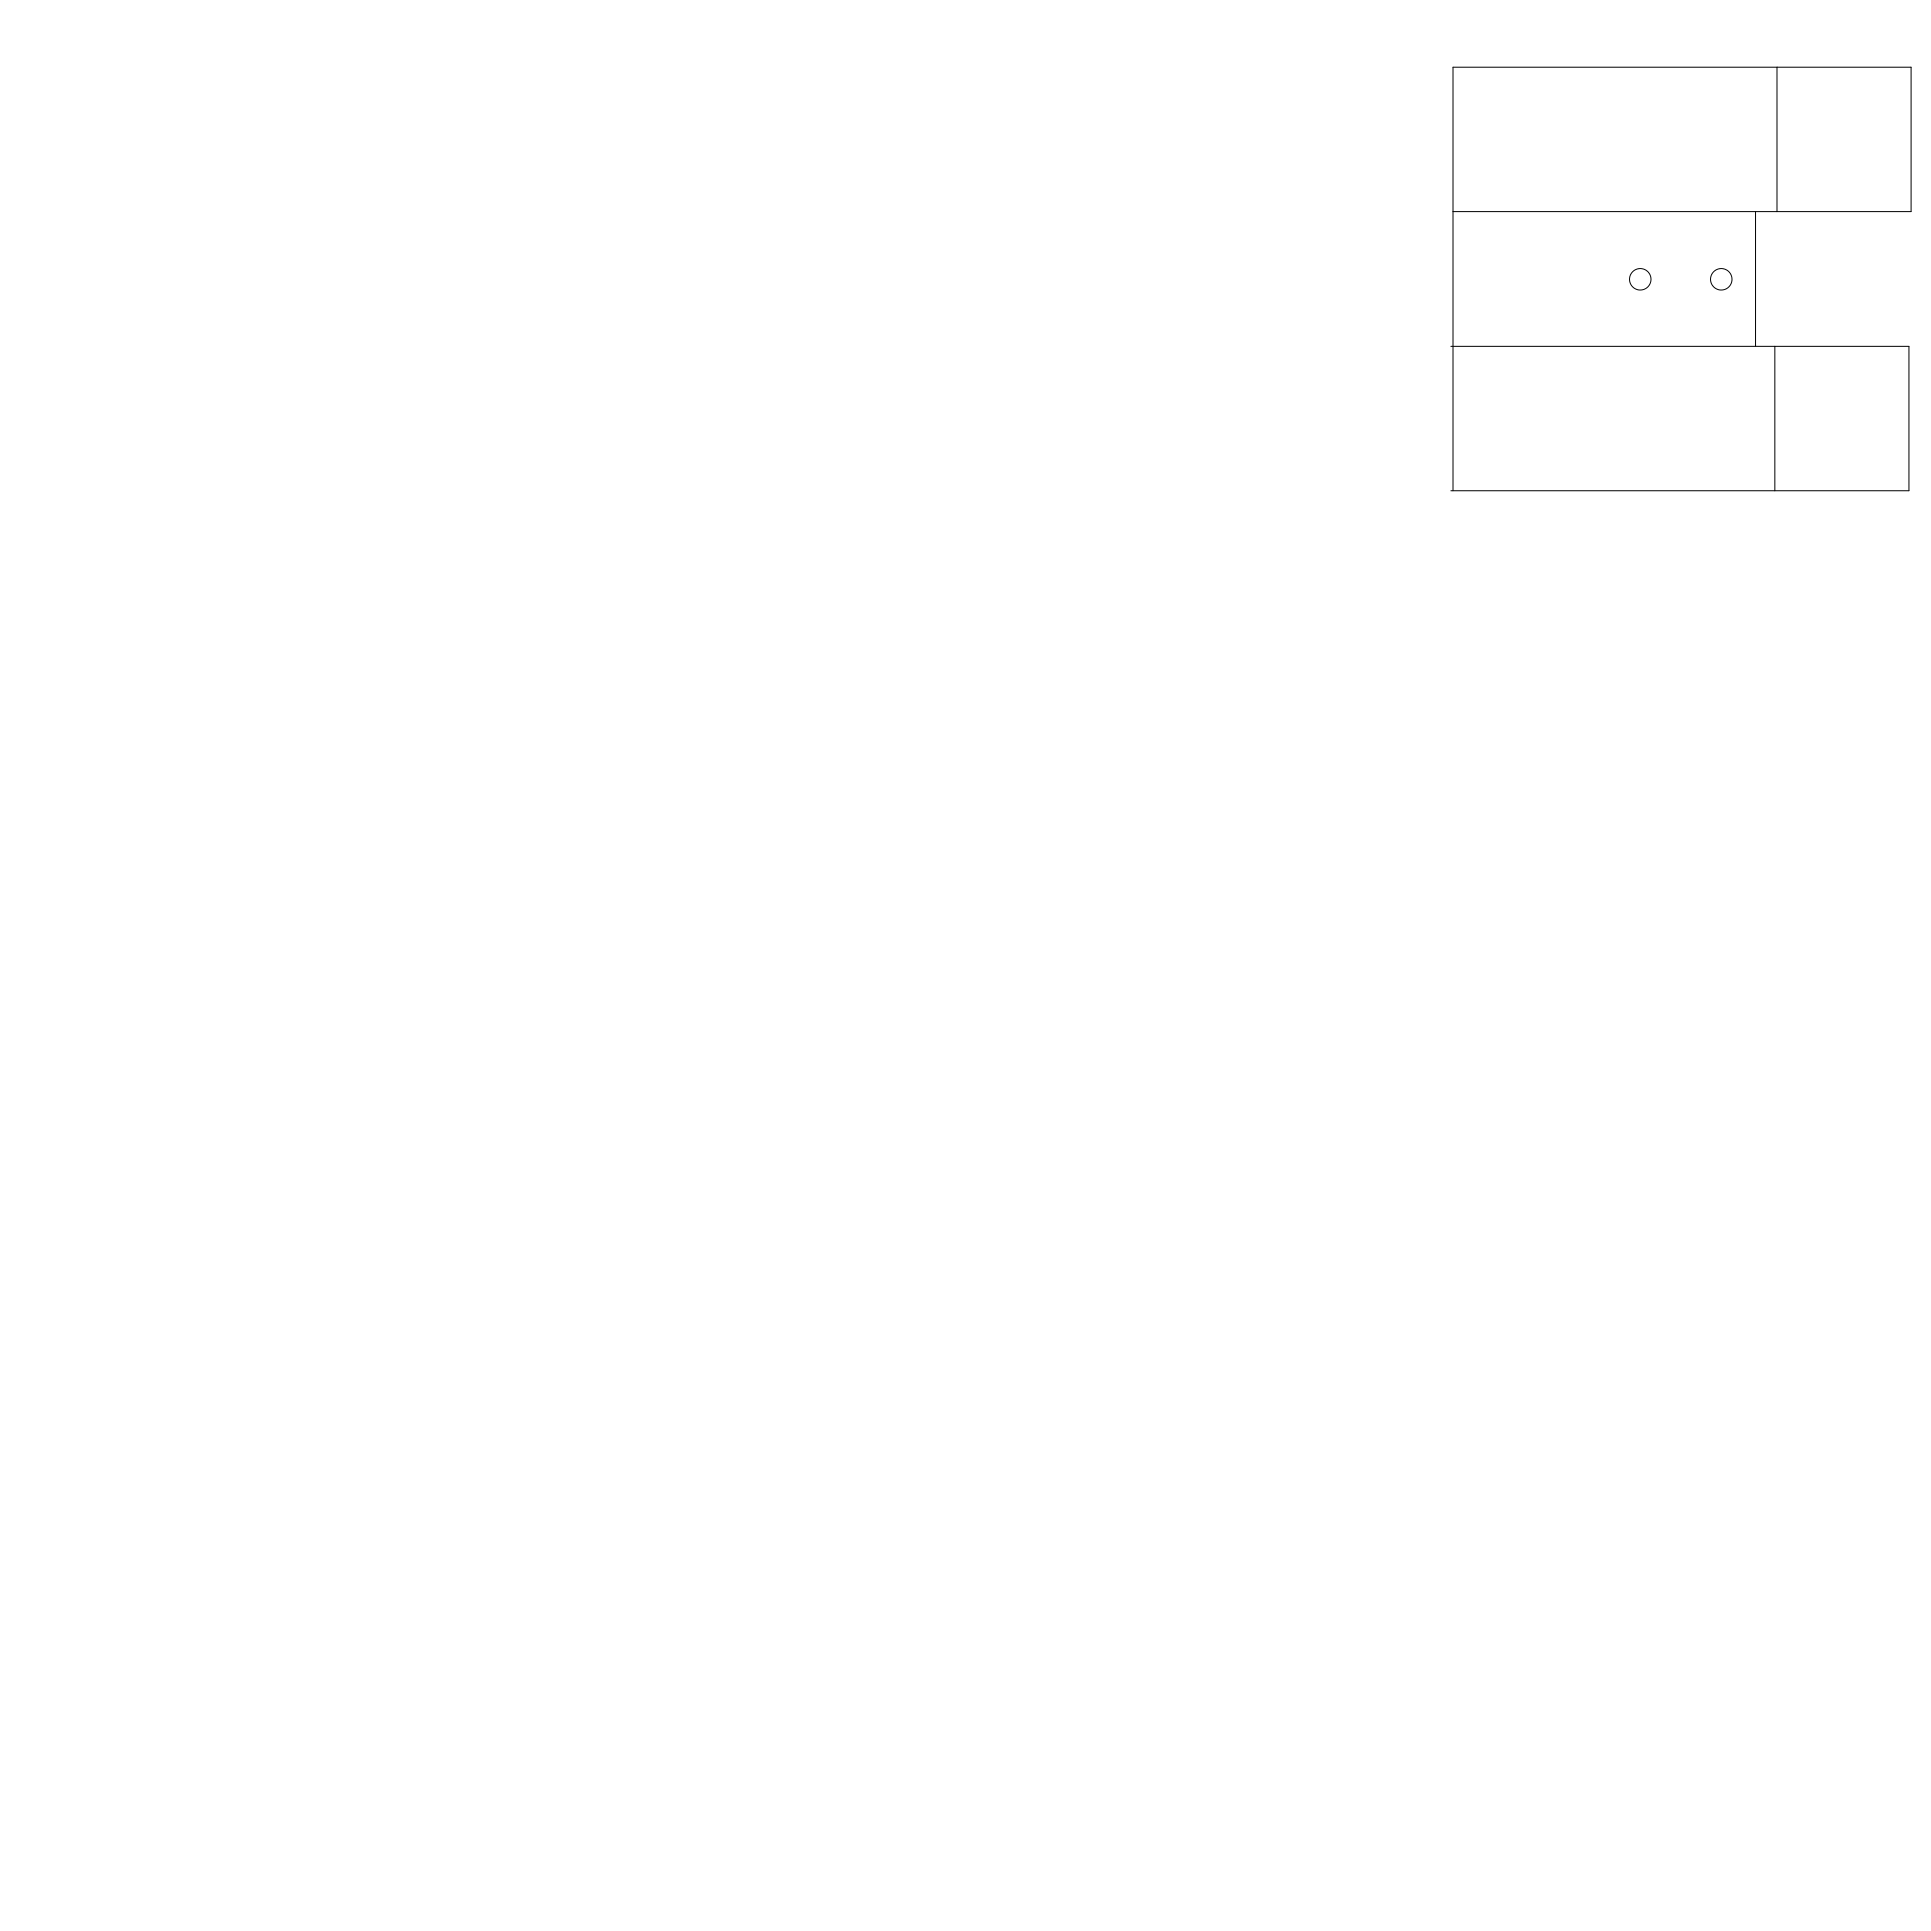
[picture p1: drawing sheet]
<svg xmlns="http://www.w3.org/2000/svg" width="900mm" height="900mm" viewBox="0 0 900 900" stroke-linecap="round" stroke-linejoin="round" font-family="sans-serif">
<g fill="none" stroke="#000" stroke-width=".47">
<path d="M828 31v68M677 99h214v-68h-214v198M818 99v62M676 161h214v68h-214M827 161v68"/>
<circle cx="764" cy="130" r="5"/>
<circle cx="802" cy="130" r="5"/>
</g>
</svg>
